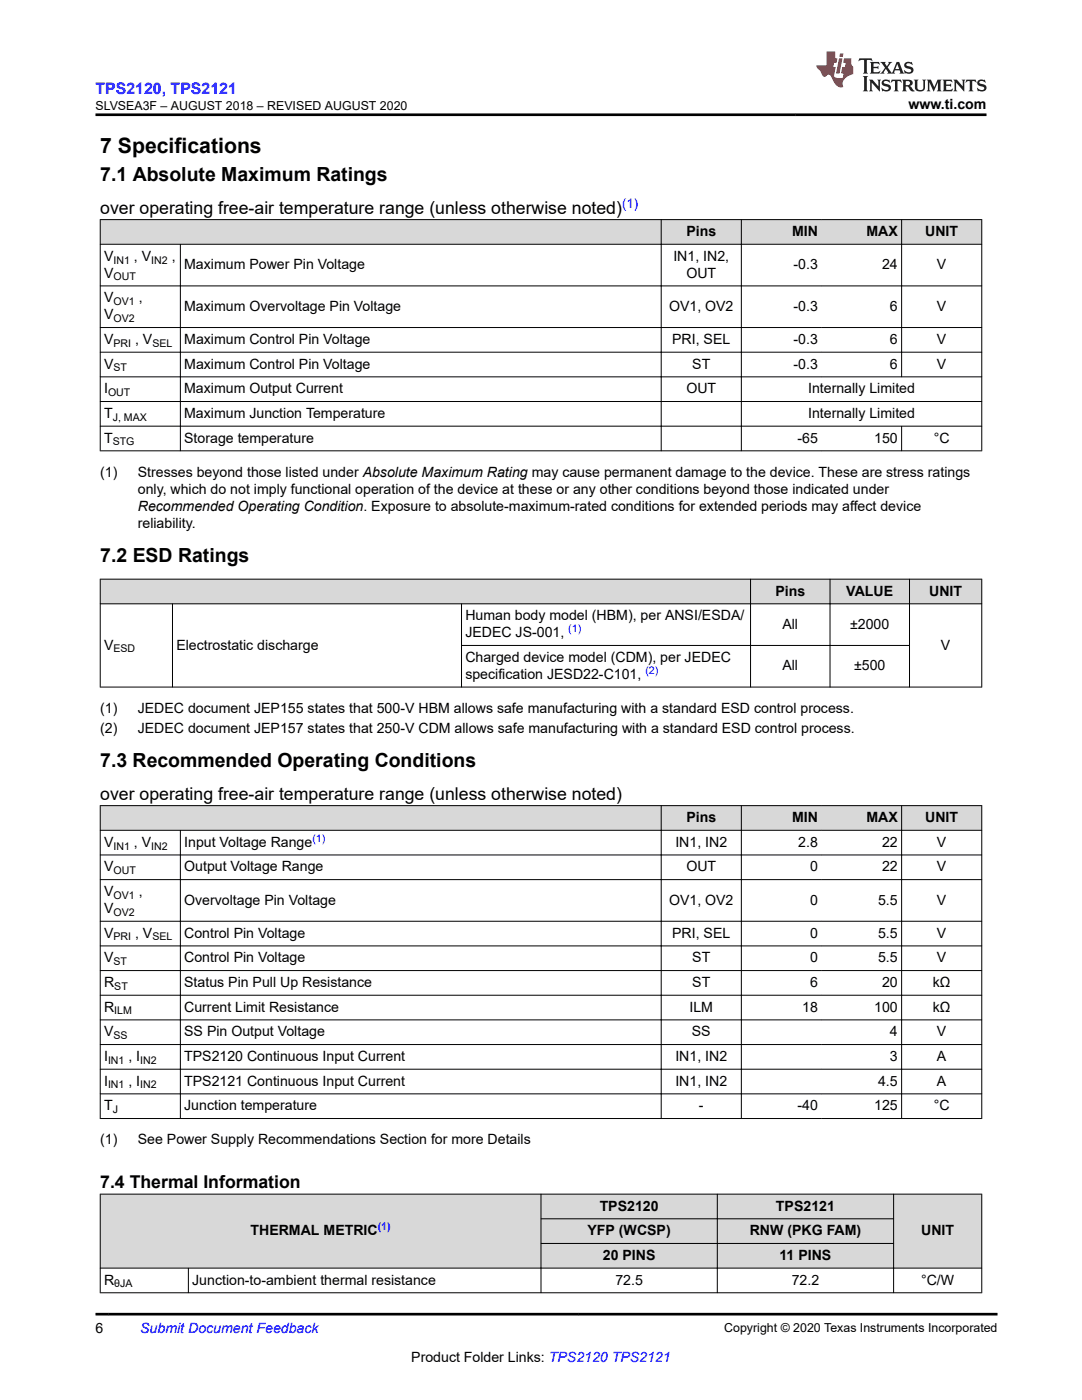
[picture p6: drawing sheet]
<svg xmlns="http://www.w3.org/2000/svg" width="216mm" height="279mm" viewBox="0 0 216 279" stroke-linecap="round" stroke-linejoin="round" font-family="sans-serif">
<defs><g id="words">
<text font-size="4.2" x="20" y="30.5">7 Specifications</text>
<g font-size="3.9">
<text x="20" y="36.2">7.1 Absolute Maximum Ratings</text>
<text x="20" y="112.3">7.2 ESD Ratings</text>
<text x="20" y="153.2">7.3 Recommended Operating Conditions</text>
</g>
<g font-size="3.5">
<text x="20" y="42.7">over operating free-air temperature range (unless otherwise noted)</text>
<text x="20" y="159.6">over operating free-air temperature range (unless otherwise noted)</text>
<text x="20" y="237.2">7.4 Thermal Information</text>
</g>
<text font-size="3.2" fill="#00f" x="19.1" y="18.7">TPS2120, TPS2121</text>
<g font-size="2.8">
<text x="181.3" y="21.8">www.ti.com</text>
<text x="137" y="47.1">Pins</text>
<text x="158" y="47.1">MIN</text>
<text x="172.9" y="47.1">MAX</text>
<text x="184.6" y="47.1">UNIT</text>
<text x="20.8" y="52">V</text>
<text x="26.7" y="52">, V</text>
<text x="34.3" y="52">,</text>
<text x="36.8" y="53.7">Maximum Power Pin Voltage</text>
<text x="134.4" y="52">IN1, IN2,</text>
<text x="158.4" y="53.7">-0.3</text>
<text x="176" y="53.7">24</text>
<text x="187" y="53.7">V</text>
<text x="20.8" y="55.4">V</text>
<text x="137" y="55.4">OUT</text>
<text x="20.8" y="60.3">V</text>
<text x="20.8" y="63.7">V</text>
<text x="27.7" y="60.3">,</text>
<text x="36.8" y="62">Maximum Overvoltage Pin Voltage</text>
<text x="133.5" y="62">OV1, OV2</text>
<text x="158.3" y="62">-0.3</text>
<text x="177.6" y="62">6</text>
<text x="187" y="62">V</text>
<text x="20.8" y="68.6">V</text>
<text x="27" y="68.6">, V</text>
<text x="36.8" y="68.6">Maximum Control Pin Voltage</text>
<text x="134.1" y="68.6">PRI, SEL</text>
<text x="158.4" y="68.6">-0.3</text>
<text x="177.6" y="68.6">6</text>
<text x="187" y="68.6">V</text>
<text x="20.8" y="73.6">V</text>
<text x="36.8" y="73.6">Maximum Control Pin Voltage</text>
<text x="138.1" y="73.6">ST</text>
<text x="158.4" y="73.6">-0.3</text>
<text x="177.6" y="73.6">6</text>
<text x="187" y="73.6">V</text>
<text x="20.8" y="83.4">T</text>
<text x="20.8" y="78.5">I</text>
<text x="36.8" y="78.5">Maximum Output Current</text>
<text x="36.8" y="83.4">Maximum Junction Temperature</text>
<text x="137" y="78.5">OUT</text>
<text x="161.2" y="78.5">Internally Limited</text>
<text x="161.2" y="83.4">Internally Limited</text>
<text x="20.8" y="88.3">T</text>
<text x="36.8" y="88.3">Storage temperature</text>
<text x="159.1" y="88.3">-65</text>
<text x="174.4" y="88.3">150</text>
<text x="186.3" y="88.3">°C</text>
<text x="20" y="95.1">(1)</text>
<text x="27.5" y="95.1">Stresses beyond those listed under Absolute Maximum Rating may cause permanent damage to the device. These are stress ratings</text>
<text x="27.5" y="98.5">only, which do not imply functional operation of the device at these or any other conditions beyond those indicated under</text>
<text x="27.5" y="101.9">Recommended Operating Condition. Exposure to absolute-maximum-rated conditions for extended periods may affect device</text>
<text x="27.5" y="105.3">reliability.</text>
<text x="154.7" y="118.9">Pins</text>
<text x="168.9" y="118.9">VALUE</text>
<text x="185.4" y="118.9">UNIT</text>
<text x="92.9" y="123.8">Human body model (HBM), per ANSI/ESDA/</text>
<text x="156.1" y="125.5">All</text>
<text x="169.6" y="125.5">±2000</text>
<text x="20.8" y="129.6">V</text>
<text x="35.2" y="129.6">Electrostatic discharge</text>
<text x="92.9" y="127.2">JEDEC JS-001,</text>
<text x="187.7" y="129.6">V</text>
<text x="92.9" y="132.1">Charged device model (CDM), per JEDEC</text>
<text x="92.9" y="135.5">specification JESD22-C101,</text>
<text x="156.1" y="133.8">All</text>
<text x="170.4" y="133.8">±500</text>
<text x="20" y="142.3">(1)</text>
<text x="27.5" y="142.3">JEDEC document JEP155 states that 500-V HBM allows safe manufacturing with a standard ESD control process.</text>
<text x="20" y="146.2">(2)</text>
<text x="27.5" y="146.2">JEDEC document JEP157 states that 250-V CDM allows safe manufacturing with a standard ESD control process.</text>
<text x="137" y="164.1">Pins</text>
<text x="158" y="164.1">MIN</text>
<text x="172.9" y="164.1">MAX</text>
<text x="184.6" y="164.1">UNIT</text>
<text x="20.8" y="169">V</text>
<text x="20.8" y="173.9">V</text>
<text x="26.7" y="169">, V</text>
<text x="36.8" y="169">Input Voltage Range</text>
<text x="36.8" y="173.9">Output Voltage Range</text>
<text x="134.8" y="169">IN1, IN2</text>
<text x="137" y="173.9">OUT</text>
<text x="159.3" y="169">2.8</text>
<text x="161.6" y="173.9">0</text>
<text x="176" y="169">22</text>
<text x="176" y="173.9">22</text>
<text x="187" y="173.9">V</text>
<text x="187" y="169">V</text>
<text x="20.8" y="178.8">V</text>
<text x="27.7" y="178.8">,</text>
<text x="20.8" y="182.2">V</text>
<text x="36.8" y="180.5">Overvoltage Pin Voltage</text>
<text x="133.5" y="180.5">OV1, OV2</text>
<text x="161.6" y="180.5">0</text>
<text x="175.2" y="180.5">5.5</text>
<text x="187" y="180.5">V</text>
<text x="20.8" y="187.1">V</text>
<text x="27" y="187.1">, V</text>
<text x="36.8" y="187.1">Control Pin Voltage</text>
<text x="134.1" y="187.1">PRI, SEL</text>
<text x="161.6" y="187.1">0</text>
<text x="175.2" y="187.1">5.5</text>
<text x="187" y="187.1">V</text>
<text x="20.8" y="197">R</text>
<text x="20.8" y="192.1">V</text>
<text x="36.8" y="197">Status Pin Pull Up Resistance</text>
<text x="36.8" y="192.1">Control Pin Voltage</text>
<text x="138.1" y="197">ST</text>
<text x="138.1" y="192.1">ST</text>
<text x="161.6" y="197">6</text>
<text x="161.6" y="192.1">0</text>
<text x="175.2" y="192.1">5.5</text>
<text x="176" y="197">20</text>
<text x="186.1" y="197">kΩ</text>
<text x="187" y="192.1">V</text>
<text x="20.8" y="201.9">R</text>
<text x="36.8" y="201.9">Current Limit Resistance</text>
<text x="137.6" y="201.9">ILM</text>
<text x="160.1" y="201.9">18</text>
<text x="174.4" y="201.9">100</text>
<text x="186.1" y="201.9">kΩ</text>
<text x="20.8" y="206.8">V</text>
<text x="36.8" y="206.8">SS Pin Output Voltage</text>
<text x="138" y="206.8">SS</text>
<text x="177.6" y="206.8">4</text>
<text x="187" y="206.8">V</text>
<text x="20.8" y="211.7">I</text>
<text x="25.6" y="211.7">, I</text>
<text x="36.8" y="211.7">TPS2120 Continuous Input Current</text>
<text x="134.8" y="211.7">IN1, IN2</text>
<text x="177.6" y="211.7">3</text>
<text x="187" y="211.7">A</text>
<text x="20.8" y="221.6">T</text>
<text x="20.8" y="216.7">I</text>
<text x="25.6" y="216.7">, I</text>
<text x="36.8" y="216.7">TPS2121 Continuous Input Current</text>
<text x="36.8" y="221.6">Junction temperature</text>
<text x="134.8" y="216.7">IN1, IN2</text>
<text x="139.5" y="221.6">-</text>
<text x="159.1" y="221.6">-40</text>
<text x="174.4" y="221.6">125</text>
<text x="175.2" y="216.7">4.5</text>
<text x="186.3" y="221.6">°C</text>
<text x="187" y="216.7">A</text>
<text x="20" y="228.4">(1)</text>
<text x="27.5" y="228.4">See Power Supply Recommendations Section for more Details</text>
<text x="119.7" y="241.6">TPS2120</text>
<text x="154.8" y="241.6">TPS2121</text>
<text x="50" y="246.5">THERMAL METRIC</text>
<text x="117.2" y="246.5">YFP (WCSP)</text>
<text x="120.3" y="251.4">20 PINS</text>
<text x="149.6" y="246.5">RNW (PKG FAM)</text>
<text x="155.5" y="251.4">11 PINS</text>
<text x="183.8" y="246.5">UNIT</text>
<text x="20.8" y="256.4">R</text>
<text x="38.4" y="256.4">Junction-to-ambient thermal resistance</text>
<text x="122.8" y="256.4">72.5</text>
<text x="158" y="256.4">72.2</text>
<text x="183.8" y="256.4">°C/W</text>
<text x="19" y="266.1">6</text>
<text x="82.1" y="271.7">Product Folder Links: TPS2120 TPS2121</text>
</g>
<text font-size="2.8" fill="#00f" x="28" y="266.1">Submit Document Feedback</text>
<text font-size="2.6" fill="#00f" x="124.1" y="41.5">(1)</text>
<g font-size="2.5">
<text x="19.1" y="21.9">SLVSEA3F – AUGUST 2018 – REVISED AUGUST 2020</text>
<text x="144.5" y="265.8">Copyright © 2020 Texas Instruments Incorporated</text>
</g>
<g font-size="2.1">
<text x="22.6" y="52.6">IN1</text>
<text x="30.2" y="52.6">IN2</text>
<text x="22.7" y="56">OUT</text>
<text x="22.6" y="64.3">OV2</text>
<text x="22.7" y="60.9">OV1</text>
<text x="22.6" y="69.2">PRI</text>
<text x="30.4" y="69.2">SEL</text>
<text x="22.6" y="74.1">ST</text>
<text x="21.6" y="79">OUT</text>
<text x="22.5" y="84">J, MAX</text>
<text x="22.5" y="88.9">STG</text>
<text x="22.6" y="130.2">ESD</text>
<text x="22.6" y="169.5">IN1</text>
<text x="30.2" y="169.5">IN2</text>
<text x="22.6" y="174.5">OUT</text>
<text x="22.7" y="179.4">OV1</text>
<text x="22.6" y="182.8">OV2</text>
<text x="22.6" y="187.7">PRI</text>
<text x="30.4" y="187.7">SEL</text>
<text x="22.6" y="192.6">ST</text>
<text x="22.8" y="197.5">ST</text>
<text x="22.8" y="202.5">ILM</text>
<text x="22.6" y="207.4">SS</text>
<text x="21.6" y="212.3">IN1</text>
<text x="28" y="212.3">IN2</text>
<text x="21.6" y="217.2">IN1</text>
<text x="28" y="217.2">IN2</text>
<text x="22.5" y="222.1">J</text>
<text x="22.8" y="256.9">θJA</text>
</g>
<g font-size="2.1" fill="#00f">
<text x="113.4" y="126.2">(1)</text>
<text x="128.8" y="134.5">(2)</text>
<text x="62.3" y="168">(1)</text>
<text x="75.4" y="245.6">(1)</text>
</g>
</g></defs>
<g fill="#d8d8d8">
<path d="M20 43.8h175.9v5h-175.9z" fill-rule="evenodd"/>
<path d="M20.1 43.9h111.8v4.8h-111.8z" fill-rule="evenodd"/>
<path d="M132 43.9h15.9v4.8h-15.9z" fill-rule="evenodd"/>
<path d="M148 43.9h15.9v4.8h-15.9z" fill-rule="evenodd"/>
<path d="M163.9 43.9h15.9v4.8h-15.9z" fill-rule="evenodd"/>
<path d="M180 43.9h15.8v4.8h-15.8z" fill-rule="evenodd"/>
</g>
<g fill="none" stroke="#000" stroke-width=".2">
<path d="M19.9 43.8h176.1M19.9 48.8h176.1M19.9 57.1h176.1M20 43.8v46.2M36 48.7v41.3M131.9 43.8v46.2M147.9 43.8v46.2M179.9 43.8v31.5M195.9 43.8v46.2M19.9 65.4h176.1M19.9 70.3h176.1M19.9 75.2h176.1"/>
<path d="M19.9 80.1h176.1M19.9 85.1h176.1M19.9 90h176.1M179.9 85v5"/>
</g>
<g fill="#d8d8d8">
<path d="M20 115.6h175.9v4.9h-175.9z" fill-rule="evenodd"/>
<path d="M20.1 115.6h129.6v4.8h-129.6z" fill-rule="evenodd"/>
<path d="M149.8 115.6h15.8v4.8h-15.8z" fill-rule="evenodd"/>
<path d="M165.7 115.6h15.7v4.8h-15.7z" fill-rule="evenodd"/>
<path d="M181.5 115.6h14.3v4.8h-14.3z" fill-rule="evenodd"/>
</g>
<path d="M19.9 115.6h176.1M20 115.5v21.7M149.8 115.5v21.7M165.6 115.5v21.7M181.5 115.5v21.7M195.9 115.5v21.7M19.9 120.5h176.1M19.9 137.1h176.1M34.4 120.4v16.8M92 128.8h89.5M92.1 120.4v16.8" fill="none" stroke="#000" stroke-width=".2"/>
<g fill="#d8d8d8">
<path d="M20 160.8h175.9v4.9h-175.9z" fill-rule="evenodd"/>
<path d="M20.1 160.8h111.8v4.8h-111.8z" fill-rule="evenodd"/>
<path d="M132 160.8h15.9v4.8h-15.9z" fill-rule="evenodd"/>
<path d="M148 160.8h15.9v4.8h-15.9z" fill-rule="evenodd"/>
<path d="M163.9 160.8h15.9v4.8h-15.9z" fill-rule="evenodd"/>
<path d="M180 160.8h15.8v4.8h-15.8z" fill-rule="evenodd"/>
</g>
<g fill="none" stroke="#000" stroke-width=".2">
<path d="M19.9 160.8h176.1M19.9 165.7h176.1M19.9 170.6h176.1M19.9 175.5h176.1M20 160.7v62.6M36 165.6v57.7M131.9 160.7v62.6M147.9 160.7v62.6M179.9 160.7v62.6M195.9 160.7v62.6M19.9 183.9h176.1M19.9 188.8h176.1"/>
<path d="M19.9 193.7h176.1M19.9 198.6h176.1M19.9 203.5h176.1M19.9 208.5h176.1M19.9 213.4h176.1M19.9 218.3h176.1M19.9 223.2h176.1"/>
</g>
<g fill="#d8d8d8">
<path d="M20 238.3h175.9v4.9h-175.9z" fill-rule="evenodd"/>
<path d="M20 243.2h175.9v5h-175.9z" fill-rule="evenodd"/>
<path d="M20 248.2h175.9v4.9h-175.9z" fill-rule="evenodd"/>
<path d="M20.1 238.4h87.8v14.6h-87.8z" fill-rule="evenodd"/>
<path d="M108 238.4h35.1v4.8h-35.1z" fill-rule="evenodd"/>
<path d="M143.2 238.4h35v4.8h-35z" fill-rule="evenodd"/>
<path d="M178.4 238.4h17.4v14.6h-17.4z" fill-rule="evenodd"/>
<path d="M108 243.3h35.1v4.8h-35.1z" fill-rule="evenodd"/>
<path d="M143.2 243.3h35v4.8h-35z" fill-rule="evenodd"/>
<path d="M108 248.2h35.1v4.8h-35.1z" fill-rule="evenodd"/>
<path d="M143.2 248.2h35v4.8h-35z" fill-rule="evenodd"/>
</g>
<path d="M19.9 238.3h176.1M20 238.3v19.8M107.9 238.3v19.8M143.1 238.3v19.8M178.3 238.3v19.8M195.9 238.3v19.8M19.9 253.1h176.1M19.9 258h176.1M37.6 253v5.1M107.9 243.2h70.5M107.9 248.2h70.5" fill="none" stroke="#000" stroke-width=".2"/>
<path d="M171.5 11.6l-.2 .6 .5-.2h.6v.1v2.2l-.2 .4h1l-.2-.4v-2.2v-.1h.5l.6 .2-.2-.6zM173.6 12.4l.2 .3v1.6l-.2 .4h1.9l.1-.6a1.08 1.08 0 0 1-1.3 .2v-.7h.6l.4 .2v-.7l-.4 .2h-.6v-.5l.2-.2a1 1 0 0 1 1 .3l-.1-.5zM175.7 12.4l.9 1.1-1 1.2h.9l-.2-.2 .5-.8 .4 .8-.2 .2h1.6l-.2-.2 .2-.5h.9l.1 .5-.1 .2h.9l-.2-.4-.8-1.9h-.5l-.9 2.1-.9-1.1 .9-1h-.8l.2 .2-.4 .6-.4-.6 .2-.2zM179 12.8l.4 1h-.7zM180.7 12.5a.65 .65 0 0 0-.2 .7 .65 .65 0 0 0 .6 .5l.6 .1 .1 .3a.79 .79 0 0 1-.7 .4 .79 .79 0 0 1-.7-.5l.1 .7 .2-.1a.93 .93 0 0 0 1.1 0 .93 .93 0 0 0 .4-.9 1.46 1.46 0 0 0-1.2-.6l-.1-.3a1.09 1.09 0 0 1 1.2 .2l-.2-.6-.1 .1-.5-.2zM172.2 15.2l.2 .4v2.2l-.2 .4h1l-.2-.4v-2.2l.2-.4zM173.4 15.9l.2 .4v1.5l-.2 .4h.8l-.3-.4 .1-1.3 1.6 1.8v-2l.2-.4h-.7l.1 .2 .1 1.1-1.2-1.3zM176.2 16a.65 .65 0 0 0-.2 .8 .65 .65 0 0 0 .6 .4l.6 .2 .1 .2a.79 .79 0 0 1-.7 .4 .79 .79 0 0 1-.7-.5l.1 .7 .2-.1a.93 .93 0 0 0 1.1 .1 .93 .93 0 0 0 .4-1 1.46 1.46 0 0 0-1.2-.5l-.1-.4a1.09 1.09 0 0 1 1.2 .2l-.1-.6-.2 .1-.5-.1zM177.9 15.9l-.1 .6a.63 .63 0 0 1 .8-.3v1.6l-.3 .4h1l-.2-.4v-1.6a.66 .66 0 0 1 .8 .3l-.1-.6zM180 15.9l.2 .4v1.5l-.2 .4h1l-.2-.2-.1-.7h.5l.1 .2a.79 .79 0 0 0 1.2 .6l-1-.9a.61 .61 0 0 0 .6-.6 .61 .61 0 0 0-.5-.7zM180.8 16.2h.1a.47 .47 0 0 1 .5 .1 .47 .47 0 0 1 .1 .5l-.1 .1-.7 .1zM182.3 15.9l.2 .2a2.27 2.27 0 0 0 .4 2 1.04 1.04 0 0 0 1.7-.7v-1.3l.2-.2h-.8l.2 .4v1.1a.6 .6 0 0 1-.6 .6 .6 .6 0 0 1-.6-.6v-1.1l.3-.4zM184.9 15.9l.2 .4v1.5l-.2 .4h.8l-.3-.4v-1.4l.9 1.9 .9-1.9v1.4l-.3 .4h1l-.2-.4v-1.5l.2-.4h-.8l-.7 1.5-.6-1.5zM188.1 15.9l.2 .4v1.5l-.2 .4h1.9l.1-.6a1.09 1.09 0 0 1-1.3 .2v-.7h.6l.4 .2v-.6l-.4 .2h-.6v-.6l.2-.1a1.01 1.01 0 0 1 1 .3l-.1-.6zM190.2 15.9l.3 .4v1.5l-.3 .4h.8l-.2-.4v-1.3l1.6 1.8v-2l.2-.4h-.7l.2 .2v1.1l-1.2-1.3zM192.8 15.9l-.1 .6a.63 .63 0 0 1 .8-.3v1.6l-.3 .4h1l-.2-.4v-1.6a.66 .66 0 0 1 .8 .3l-.1-.6zM195.2 16a.65 .65 0 0 0-.2 .8 .65 .65 0 0 0 .6 .4l.6 .2 .2 .2a.79 .79 0 0 1-.7 .4 .79 .79 0 0 1-.7-.5l.1 .7 .2-.1a.93 .93 0 0 0 1 .1 .93 .93 0 0 0 .5-1 1.46 1.46 0 0 0-1.3-.5v-.4a1.09 1.09 0 0 1 1.2 .2l-.2-.6-.2 .1-.5-.1z" fill="#231f20"/>
<path d="M164.9 10.3v2.7h-2l.1 .4 .8 1a.95 .95 0 0 0 1 .9 .59 .59 0 0 1 .5-.4 .59 .59 0 0 1 .5 .3l.4 .8a1.59 1.59 0 0 0 2.1 1.4 1.61 1.61 0 0 1 1-2.3l1-.3-.1-1.5a1.59 1.59 0 0 1-.3-1.7h-1.5l-.2 .9h.6l-.2 .9h-.5l-.2 .9v.3l.4 .1-.1 .9h-.7a.73 .73 0 0 1-1-.7l.3-1.5h-.5l.1-.9h.5l.2-.9h-.5v-1.3zM167.4 11.6l-.6 3.1h.7l.6-3.1zM167.6 10.7l-.1 .6h.7l.1-.6z" fill="#ed1c24"/>
<path d="M19 22.9h177.8M19 262.3h180" fill="none" stroke="#000" stroke-width=".53"/>
<use href="#words"/>
</svg>
